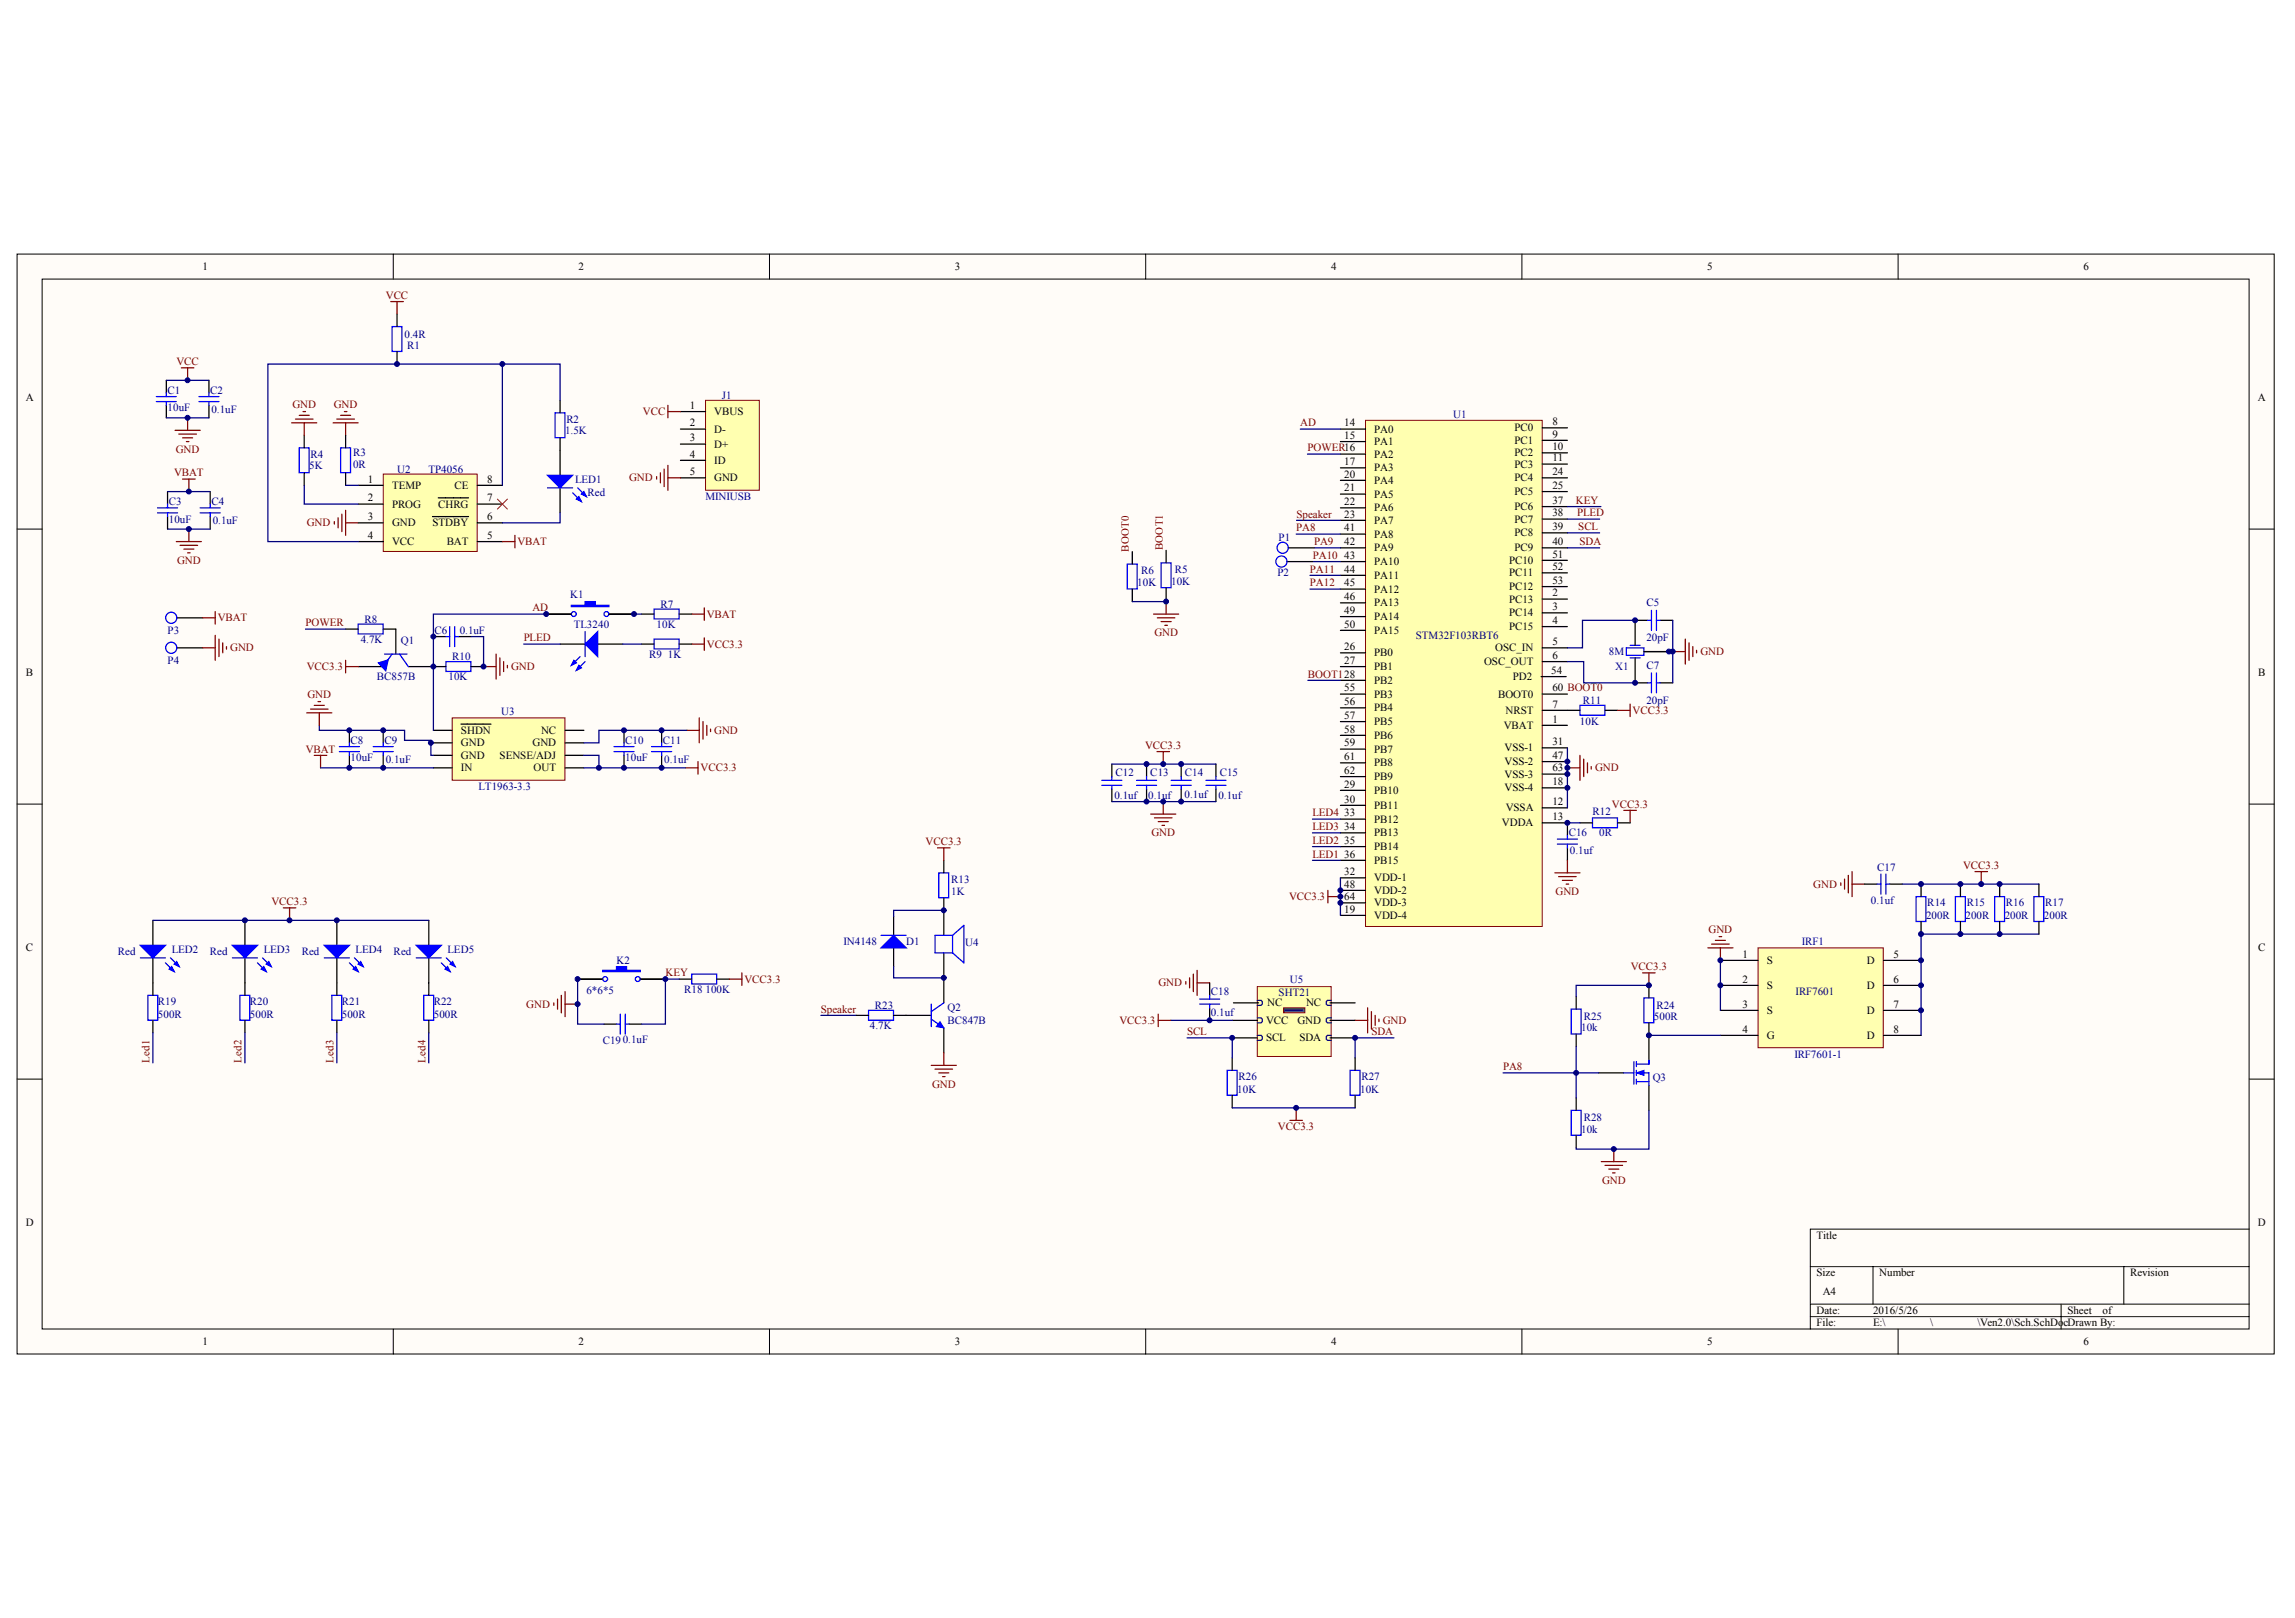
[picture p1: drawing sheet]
<svg xmlns="http://www.w3.org/2000/svg" width="287mm" height="202mm" viewBox="0 0 287 202" stroke-linecap="round" stroke-linejoin="round" font-family="sans-serif">
<defs><g id="words">
<g font-size="1.4">
<text x="25.3" y="33.7">1</text>
<text x="72.3" y="33.7">2</text>
<text x="119.3" y="33.7">3</text>
<text x="166.3" y="33.7">4</text>
<text x="213.4" y="33.7">5</text>
<text x="260.4" y="33.7">6</text>
<text x="3.2" y="50.1">A</text>
<text x="86.2" y="51.1">1</text>
<text x="86.2" y="53.3">2</text>
<text x="89.3" y="51.9">VBUS</text>
<text x="168" y="53.3">14</text>
<text x="189.3" y="53.9">PC0</text>
<text x="194" y="53.1">8</text>
<text x="282.2" y="50.1">A</text>
<text x="86.2" y="55.1">3</text>
<text x="86.2" y="57.2">4</text>
<text x="86.2" y="59.4">5</text>
<text x="89.3" y="54.1">D-</text>
<text x="89.3" y="55.9">D+</text>
<text x="89.3" y="58">ID</text>
<text x="168" y="54.8">15</text>
<text x="168" y="58.1">17</text>
<text x="168" y="59.7">20</text>
<text x="171.7" y="54.1">PA0</text>
<text x="171.7" y="55.6">PA1</text>
<text x="171.7" y="57.2">PA2</text>
<text x="171.7" y="58.9">PA3</text>
<text x="189.3" y="55.5">PC1</text>
<text x="189.3" y="57">PC2</text>
<text x="189.3" y="58.4">PC3</text>
<text x="194" y="54.7">9</text>
<text x="194" y="56.2">10</text>
<text x="194" y="57.6">11</text>
<text x="194" y="59.4">24</text>
<text x="46" y="60.3">1</text>
<text x="46" y="62.6">2</text>
<text x="46" y="65">3</text>
<text x="49" y="61.1">TEMP</text>
<text x="49" y="63.4">PROG</text>
<text x="49" y="65.8">GND</text>
<text x="54.1" y="65.8">STDBY</text>
<text x="54.8" y="63.4">CHRG</text>
<text x="56.8" y="61.1">CE</text>
<text x="60.9" y="65">6</text>
<text x="60.9" y="62.6">7</text>
<text x="60.9" y="60.3">8</text>
<text x="89.3" y="60.1">GND</text>
<text x="168" y="61.4">21</text>
<text x="168" y="63.1">22</text>
<text x="168" y="64.7">23</text>
<text x="171.7" y="60.5">PA4</text>
<text x="171.7" y="62.2">PA5</text>
<text x="171.7" y="63.9">PA6</text>
<text x="171.7" y="65.5">PA7</text>
<text x="189.3" y="60.1">PC4</text>
<text x="189.3" y="61.9">PC5</text>
<text x="189.3" y="63.7">PC6</text>
<text x="189.3" y="65.3">PC7</text>
<text x="194" y="61.1">25</text>
<text x="194" y="63">37</text>
<text x="194" y="64.5">38</text>
<text x="46" y="67.3">4</text>
<text x="49" y="68.1">VCC</text>
<text x="55.8" y="68.1">BAT</text>
<text x="60.9" y="67.3">5</text>
<text x="168" y="66.4">41</text>
<text x="168" y="68.1">42</text>
<text x="168" y="69.8">43</text>
<text x="168" y="71.5">44</text>
<text x="171.7" y="67.2">PA8</text>
<text x="171.7" y="68.9">PA9</text>
<text x="171.7" y="70.6">PA10</text>
<text x="188.6" y="70.4">PC10</text>
<text x="189.3" y="67">PC8</text>
<text x="189.3" y="68.9">PC9</text>
<text x="194" y="66.2">39</text>
<text x="194" y="68.1">40</text>
<text x="194" y="69.7">51</text>
<text x="194" y="71.2">52</text>
<text x="168" y="73.3">45</text>
<text x="168" y="75">46</text>
<text x="168" y="76.7">49</text>
<text x="171.7" y="72.3">PA11</text>
<text x="171.7" y="74">PA12</text>
<text x="171.7" y="75.8">PA13</text>
<text x="171.7" y="77.5">PA14</text>
<text x="188.6" y="72">PC11</text>
<text x="188.6" y="73.7">PC12</text>
<text x="188.6" y="75.3">PC13</text>
<text x="188.6" y="77">PC14</text>
<text x="194" y="72.9">53</text>
<text x="194" y="74.5">2</text>
<text x="194" y="76.2">3</text>
<text x="194" y="77.9">4</text>
<text x="168" y="78.4">50</text>
<text x="168" y="81.2">26</text>
<text x="168" y="82.9">27</text>
<text x="171.7" y="79.2">PA15</text>
<text x="171.7" y="82">PB0</text>
<text x="171.7" y="83.7">PB1</text>
<text x="185.5" y="83.1">OSC_OUT</text>
<text x="186.9" y="81.4">OSC_IN</text>
<text x="188.6" y="78.7">PC15</text>
<text x="194" y="80.6">5</text>
<text x="194" y="82.3">6</text>
<text x="3.2" y="84.5">B</text>
<text x="168" y="86.4">55</text>
<text x="168" y="88.1">56</text>
<text x="168" y="89.8">57</text>
<text x="171.7" y="85.4">PB2</text>
<text x="171.7" y="87.2">PB3</text>
<text x="171.7" y="88.9">PB4</text>
<text x="187.2" y="87.2">BOOT0</text>
<text x="188.1" y="89.2">NRST</text>
<text x="189" y="85">PD2</text>
<text x="193.8" y="84.2">54</text>
<text x="194" y="86.4">60 BOOT0</text>
<text x="194" y="88.4">7</text>
<text x="282.2" y="84.5">B</text>
<text x="57.6" y="91.7">SHDN</text>
<text x="57.6" y="93.3">GND</text>
<text x="57.6" y="94.8">GND</text>
<text x="62.4" y="94.8">SENSE/ADJ</text>
<text x="66.6" y="93.3">GND</text>
<text x="67.6" y="91.7">NC</text>
<text x="168" y="91.5">58</text>
<text x="168" y="93.3">59</text>
<text x="168" y="95">61</text>
<text x="171.7" y="90.6">PB5</text>
<text x="171.7" y="92.3">PB6</text>
<text x="171.7" y="94">PB7</text>
<text x="171.7" y="95.7">PB8</text>
<text x="187.9" y="91.1">VBAT</text>
<text x="188" y="93.9">VSS-1</text>
<text x="188" y="95.6">VSS-2</text>
<text x="194" y="90.3">1</text>
<text x="194" y="93.1">31</text>
<text x="194" y="94.8">47</text>
<text x="57.6" y="96.4">IN</text>
<text x="66.7" y="96.4">OUT</text>
<text x="168" y="96.7">62</text>
<text x="168" y="98.4">29</text>
<text x="168" y="100.3">30</text>
<text x="168" y="102">33</text>
<text x="171.7" y="97.5">PB9</text>
<text x="171.7" y="99.2">PB10</text>
<text x="171.7" y="101.1">PB11</text>
<text x="188" y="97.2">VSS-3</text>
<text x="188" y="98.9">VSS-4</text>
<text x="188.2" y="101.4">VSSA</text>
<text x="194" y="96.4">63</text>
<text x="194" y="98.1">18</text>
<text x="194" y="100.6">12</text>
<text x="168" y="103.7">34</text>
<text x="168" y="105.4">35</text>
<text x="168" y="107.2">36</text>
<text x="171.7" y="102.8">PB12</text>
<text x="171.7" y="104.5">PB13</text>
<text x="171.7" y="106.2">PB14</text>
<text x="171.7" y="107.9">PB15</text>
<text x="187.7" y="103.2">VDDA</text>
<text x="194" y="102.5">13</text>
<text x="168" y="109.3">32</text>
<text x="168" y="110.9">48</text>
<text x="168" y="112.5">64</text>
<text x="171.7" y="110.1">VDD-1</text>
<text x="171.7" y="111.7">VDD-2</text>
<text x="171.7" y="113.2">VDD-3</text>
<text x="3.2" y="118.9">C</text>
<text x="168" y="114">19</text>
<text x="171.7" y="114.8">VDD-4</text>
<text x="217.8" y="119.6">1</text>
<text x="236.6" y="119.6">5</text>
<text x="282.2" y="118.9">C</text>
<text x="158.4" y="125.7">NC</text>
<text x="163.2" y="125.7">NC</text>
<text x="217.8" y="122.8">2</text>
<text x="217.8" y="125.9">3</text>
<text x="220.8" y="120.4">S</text>
<text x="220.8" y="123.5">S</text>
<text x="233.3" y="120.4">D</text>
<text x="233.3" y="123.5">D</text>
<text x="236.6" y="122.8">6</text>
<text x="236.6" y="125.9">7</text>
<text x="158.2" y="127.9">VCC</text>
<text x="158.2" y="130.1">SCL</text>
<text x="162.2" y="127.9">GND</text>
<text x="162.4" y="130.1">SDA</text>
<text x="217.8" y="129">4</text>
<text x="220.8" y="126.7">S</text>
<text x="220.8" y="129.8">G</text>
<text x="233.3" y="126.7">D</text>
<text x="233.3" y="129.8">D</text>
<text x="236.6" y="129">8</text>
<text x="3.2" y="153.2">D</text>
<text x="227" y="154.8">Title</text>
<text x="282.2" y="153.2">D</text>
<text x="227" y="159.5">Size</text>
<text x="227.8" y="161.8">A4</text>
<text x="234.9" y="159.5">Number</text>
<text x="266.2" y="159.5">Revision</text>
<text x="227" y="164.2">Date:</text>
<text x="227" y="165.7">File:</text>
<text x="234.1" y="164.2">2016/5/26</text>
<text x="234.1" y="165.7">E:\</text>
<text x="241.2" y="165.7">\</text>
<text x="247.1" y="165.7">\Ven2.0\Sch.SchDo</text>
<text x="257.9" y="165.7">cDrawn By:</text>
<text x="258.4" y="164.2">Sheet</text>
<text x="262.8" y="164.2">of</text>
<text x="25.3" y="168.1">1</text>
<text x="72.3" y="168.1">2</text>
<text x="119.3" y="168.1">3</text>
<text x="166.3" y="168.1">4</text>
<text x="213.4" y="168.1">5</text>
<text x="260.4" y="168.1">6</text>
</g>
<g font-size="1.4" fill="#800000">
<text x="48.2" y="37.3">VCC</text>
<text x="22.1" y="45.6">VCC</text>
<text x="36.5" y="50.9">GND</text>
<text x="41.7" y="50.9">GND</text>
<text x="80.4" y="51.9">VCC</text>
<text x="162.5" y="53.3">AD</text>
<text x="21.8" y="59.5">VBAT</text>
<text x="22" y="56.5">GND</text>
<text x="163.4" y="56.4">POWER16</text>
<text x="38.4" y="65.8">GND</text>
<text x="78.6" y="60.1">GND</text>
<text x="162" y="64.7">Speaker</text>
<text x="196.9" y="63">KEY</text>
<text x="197.1" y="64.5">PLED</text>
<text x="22.1" y="70.4">GND</text>
<text x="64.7" y="68.1">VBAT</text>
<text x="141.1" y="68.9" transform="rotate(-90 141.1 68.9)">BOOT0</text>
<text x="145.3" y="68.8" transform="rotate(-90 145.3 68.8)">BOOT1</text>
<text x="162" y="66.4">PA8</text>
<text x="163.7" y="71.5">PA11</text>
<text x="164.1" y="69.8">PA10</text>
<text x="164.2" y="68.1">PA9</text>
<text x="197.2" y="66.2">SCL</text>
<text x="197.4" y="68.1">SDA</text>
<text x="27.2" y="77.6">VBAT</text>
<text x="66.5" y="76.4">AD</text>
<text x="88.3" y="77.2">VBAT</text>
<text x="163.7" y="73.3">PA12</text>
<text x="28.8" y="81.4">GND</text>
<text x="38.2" y="78.3">POWER</text>
<text x="38.3" y="83.7">VCC3.3</text>
<text x="63.9" y="83.7">GND</text>
<text x="65.4" y="80.1">PLED</text>
<text x="88.3" y="80.9">VCC3.3</text>
<text x="144.3" y="79.5">GND</text>
<text x="212.5" y="81.8">GND</text>
<text x="38.4" y="87.2">GND</text>
<text x="163.4" y="84.7">BOOT128</text>
<text x="204" y="89.2">VCC3.3</text>
<text x="38.2" y="94">VBAT</text>
<text x="89.3" y="91.7">GND</text>
<text x="143.1" y="93.6">VCC3.3</text>
<text x="87.5" y="96.4">VCC3.3</text>
<text x="164" y="102">LED4</text>
<text x="199.3" y="96.4">GND</text>
<text x="201.4" y="100.9">VCC3.3</text>
<text x="115.7" y="105.6">VCC3.3</text>
<text x="143.9" y="104.5">GND</text>
<text x="164" y="107.2">LED1</text>
<text x="164" y="105.4">LED2</text>
<text x="164" y="103.7">LED3</text>
<text x="33.9" y="113.1">VCC3.3</text>
<text x="161.1" y="112.5">VCC3.3</text>
<text x="194.4" y="111.8">GND</text>
<text x="226.6" y="110.9">GND</text>
<text x="245.3" y="108.6">VCC3.3</text>
<text x="213.5" y="116.5">GND</text>
<text x="65.8" y="125.9">GND</text>
<text x="83.2" y="122">KEY</text>
<text x="93" y="122.8">VCC3.3</text>
<text x="144.8" y="123.2">GND</text>
<text x="203.8" y="121.2">VCC3.3</text>
<text x="102.6" y="126.5">Speaker</text>
<text x="139.9" y="127.9">VCC3.3</text>
<text x="148.3" y="129.3">SCL</text>
<text x="171.4" y="129.3">SDA</text>
<text x="172.8" y="127.9">GND</text>
<text x="18.7" y="132.8" transform="rotate(-90 18.7 132.8)">Led1</text>
<text x="30.2" y="132.8" transform="rotate(-90 30.2 132.8)">Led2</text>
<text x="41.7" y="132.8" transform="rotate(-90 41.7 132.8)">Led3</text>
<text x="53.2" y="132.8" transform="rotate(-90 53.2 132.8)">Led4</text>
<text x="116.5" y="135.9">GND</text>
<text x="187.8" y="133.7">PA8</text>
<text x="159.7" y="141.2">VCC3.3</text>
<text x="200.2" y="147.9">GND</text>
</g>
<g font-size="1.4" fill="#000080">
<text x="50.6" y="42.2">0.4R</text>
<text x="50.9" y="43.6">R1</text>
<text x="20.9" y="51.4">10uF</text>
<text x="20.9" y="49.2">C1</text>
<text x="26.3" y="49.2">C2</text>
<text x="26.4" y="51.6">0.1uF</text>
<text x="70.8" y="52.8">R2</text>
<text x="90.2" y="49.8">J1</text>
<text x="181.6" y="52.2">U1</text>
<text x="38.6" y="58.6">5K</text>
<text x="38.8" y="57.2">R4</text>
<text x="44.1" y="58.4">0R</text>
<text x="44.1" y="57">R3</text>
<text x="49.6" y="59">U2</text>
<text x="53.5" y="59">TP4056</text>
<text x="70.6" y="54.2">1.5K</text>
<text x="21.1" y="65.3">10uF</text>
<text x="21.1" y="63.1">C3</text>
<text x="26.4" y="63.1">C4</text>
<text x="26.6" y="65.5">0.1uF</text>
<text x="71.9" y="60.3">LED1</text>
<text x="73.4" y="62">Red</text>
<text x="88.2" y="62.5">MINIUSB</text>
<text x="142.6" y="71.7">R6</text>
<text x="146.8" y="71.5">R5</text>
<text x="159.8" y="67.6">P1</text>
<text x="45.5" y="77.8">R8</text>
<text x="71.2" y="74.7">K1</text>
<text x="82.5" y="75.9">R7</text>
<text x="142.1" y="73.3">10K</text>
<text x="146.4" y="73.1">10K</text>
<text x="159.6" y="72">P2</text>
<text x="205.8" y="75.8">C5</text>
<text x="20.9" y="79.2">P3</text>
<text x="20.9" y="82.9">P4</text>
<text x="45.1" y="80.3">4.7K</text>
<text x="50.1" y="80.4">Q1</text>
<text x="54.3" y="79.2">C6</text>
<text x="56.5" y="82.5">R10</text>
<text x="57.5" y="79.2">0.1uF</text>
<text x="71.7" y="78.4">TL3240</text>
<text x="81.1" y="82.2">R9</text>
<text x="82.1" y="78.4">10K</text>
<text x="83.5" y="82.2">1K</text>
<text x="176.9" y="79.8">STM32F103RBT6</text>
<text x="201.1" y="81.8">8M</text>
<text x="201.8" y="83.7">X1</text>
<text x="205.8" y="83.6">C7</text>
<text x="205.8" y="80.1">20pF</text>
<text x="47.1" y="85">BC857B</text>
<text x="56" y="85">10K</text>
<text x="62.6" y="89.3">U3</text>
<text x="197.8" y="87.9">R11</text>
<text x="205.8" y="87.9">20pF</text>
<text x="43.8" y="95.1">10uF</text>
<text x="43.8" y="92.9">C8</text>
<text x="48.1" y="92.9">C9</text>
<text x="48.2" y="95.3">0.1uF</text>
<text x="78.1" y="95.1">10uF</text>
<text x="78.1" y="92.9">C10</text>
<text x="82.8" y="92.9">C11</text>
<text x="83" y="95.3">0.1uF</text>
<text x="197.4" y="90.6">10K</text>
<text x="59.8" y="98.7">LT1963-3.3</text>
<text x="139.3" y="99.8">0.1uf</text>
<text x="139.4" y="97">C12</text>
<text x="143.5" y="99.8">0.1uf</text>
<text x="143.8" y="97">C13</text>
<text x="148" y="99.7">0.1uf</text>
<text x="148.1" y="97">C14</text>
<text x="152.3" y="99.8">0.1uf</text>
<text x="152.4" y="97">C15</text>
<text x="199" y="101.8">R12</text>
<text x="196" y="104.5">C16</text>
<text x="196.2" y="106.7">0.1uf</text>
<text x="199.9" y="104.5">0R</text>
<text x="118.9" y="111.8">1K</text>
<text x="118.9" y="110.3">R13</text>
<text x="233.8" y="112.9">0.1uf</text>
<text x="234.6" y="108.9">C17</text>
<text x="240.9" y="113.2">R14</text>
<text x="245.8" y="113.2">R15</text>
<text x="250.7" y="113.2">R16</text>
<text x="255.6" y="113.2">R17</text>
<text x="14.7" y="119.3">Red</text>
<text x="21.5" y="119">LED2</text>
<text x="26.2" y="119.3">Red</text>
<text x="33" y="119">LED3</text>
<text x="37.7" y="119.3">Red</text>
<text x="44.4" y="119">LED4</text>
<text x="49.2" y="119.3">Red</text>
<text x="55.9" y="119">LED5</text>
<text x="105.4" y="118.1">IN4148</text>
<text x="113.2" y="118.1">D1</text>
<text x="120.6" y="118.2">U4</text>
<text x="225.2" y="118.1">IRF1</text>
<text x="240.7" y="114.8">200R</text>
<text x="245.6" y="114.8">200R</text>
<text x="250.5" y="114.8">200R</text>
<text x="255.4" y="114.8">200R</text>
<text x="19.7" y="125.6">R19</text>
<text x="31.2" y="125.6">R20</text>
<text x="42.7" y="125.6">R21</text>
<text x="54.2" y="125.6">R22</text>
<text x="73.3" y="124.2">6*6*5</text>
<text x="77" y="120.4">K2</text>
<text x="85.5" y="124">R18</text>
<text x="88.2" y="124">100K</text>
<text x="151.3" y="124.3">C18</text>
<text x="159.8" y="124.5">SHT21</text>
<text x="161.2" y="122.8">U5</text>
<text x="224.4" y="124.3">IRF7601</text>
<text x="19.7" y="127.1">500R</text>
<text x="31.2" y="127.1">500R</text>
<text x="42.7" y="127.1">500R</text>
<text x="54.2" y="127.1">500R</text>
<text x="75.3" y="130.4">C190.1uF</text>
<text x="108.7" y="128.5">4.7K</text>
<text x="109.3" y="126">R23</text>
<text x="118.4" y="127.9">BC847B</text>
<text x="118.4" y="126.4">Q2</text>
<text x="151.3" y="127">0.1uf</text>
<text x="197.6" y="128.9">10k</text>
<text x="197.9" y="127.5">R25</text>
<text x="206.7" y="127.5">500R</text>
<text x="207" y="126">R24</text>
<text x="154.6" y="136.5">10K</text>
<text x="154.8" y="134.9">R26</text>
<text x="170" y="136.5">10K</text>
<text x="170.1" y="134.9">R27</text>
<text x="206.5" y="135.1">Q3</text>
<text x="224.2" y="132.1">IRF7601-1</text>
<text x="197.6" y="141.5">10k</text>
<text x="197.9" y="140.1">R28</text>
</g>
</g></defs>
<g fill="#fffcf8" stroke="#000" stroke-width=".12">
<path d="M2.1 31.7h282.1v137.5h-282.1z"/>
<path d="M5.3 34.9h275.8v131.1h-275.8z"/>
</g>
<g fill="none" stroke="#000" stroke-width=".12">
<path d="M49.1 31.7v3.2M96.2 31.7v3.2M143.2 31.7v3.2M190.2 31.7v3.2M237.2 31.7v3.2M2.1 66.1h3.2M281.1 66.1h3.1M2.1 100.5h3.2M281.1 100.5h3.1M2.1 134.8h3.2M281.1 134.8h3.1M226.2 158.2h54.9"/>
<path d="M234.1 158.2v4.7M265.4 158.2v4.7M281.1 153.6h-54.9v12.5M49.1 166.1v3.1M96.2 166.1v3.1M143.2 166.1v3.1M190.2 166.1v3.1M226.2 162.9h54.9M226.2 164.5h54.9M237.2 166.1v3.1M257.6 162.9v3.2"/>
</g>
<path d="M47.9 59.2h11.7v9.7h-11.7z" fill="#ffffb0" stroke="#800000" stroke-width=".12"/>
<g fill="none" stroke="#000" stroke-width=".16">
<path d="M49.6 39.2v1.6M20.8 47.5v1.6M20.8 50.6v1.6M26.1 47.5v1.6M26.1 50.6v1.6M38 54.4v1.5M38 59.1v1.5M43.2 54.4v1.5M43.2 59.1v1.5M49.6 43.9v1.6M70 50v1.6M70 54.7v4.7"/>
<path d="M20.9 61.4v1.6M20.9 64.5v1.6M26.3 61.4v1.6M26.3 64.5v1.6M44.8 60.6h3.1M44.8 63h3.1M44.8 65.3h3.1M44.8 67.7h3.1M54.1 64.5h4.5M54.8 62.2h3.8M59.6 60.6h3.2M59.6 63h3.2"/>
<path d="M59.6 65.3h3.2M59.6 67.7h3.2M70 60.9v3.2"/>
</g>
<g fill="none" stroke="#00f" stroke-width=".16">
<path d="M19.5 50.2h2.5M19.5 49.5h2.5M20.8 49.1v.4M20.8 50.2v.4M24.9 50.2h2.5M24.9 49.5h2.5M26.1 49.1v.4M26.1 50.2v.4M37.4 55.9h1.2v3.2h-1.2zM42.6 55.9h1.2v3.2h-1.2zM49 40.8h1.2v3.1h-1.2zM69.4 51.6h1.2v3.1h-1.2z"/>
<path d="M19.7 64.1h2.5M19.7 63.4h2.5M20.9 63v.4M20.9 64.1v.4M25 64.1h2.5M25 63.4h2.5M26.3 63v.4M26.3 64.1v.4M68.4 60.9h3.2M71.6 61.6l1.1 1.1M72.2 60.9l1.1 1.1"/>
</g>
<g fill="none" stroke="#800000" stroke-width=".16">
<path d="M48.8 37.7h1.6M49.6 37.7v1.5M21.9 53.8h3.1M22.4 54.2h2.1M22.7 46h1.5M22.8 54.7h1.3M22.8 59.9h1.6M23.3 55.2h.3M23.4 46v1.5M23.4 52.2v1.6M23.6 59.9v1.5M36.5 52.8h3.1"/>
<path d="M36.9 52.4h2.2M37.4 51.9h1.2M37.9 51.4h.3M38 52.8v1.6M41.6 52.8h3.2M42.1 52.4h2.2M42.6 51.9h1.2M43 51.4h.3M43.2 52.8v1.6M22 67.7h3.2M22.5 68.1h2.2M23 68.6h1.2"/>
<path d="M23.4 69.1h.4M23.6 66.1v1.6M41.8 65.2v.3M42.3 64.7v1.2M42.7 64.2v2.2M43.2 63.8v3.1M43.2 65.3h1.6M62.8 67.7h1.5M64.3 66.9v1.5"/>
</g>
<path d="M20.8 52.2h5.3M20.8 47.5h5.3M62.8 45.5h7.2v4.5M20.9 61.4h5.4M20.9 66.1h5.4M38 60.6v2.4h6.8M43.2 60.6h1.6M62.8 60.6v-15.1h-29.3v22.2h11.3M70 64.1v1.2h-7.2" fill="none" stroke="#000080" stroke-width=".16"/>
<path d="M62.2 62.4l1.2 1.2M63.4 62.4l-1.2 1.2" fill="none" stroke="#f00" stroke-width=".12"/>
<g fill="#00f" stroke="#00f" stroke-width=".16">
<path d="M68.4 59.4h3.2l-1.6 1.5z"/>
<path d="M72 62.4l.3-.4 .4 .7z"/>
<path d="M72.7 61.7l.3-.3 .3 .6z"/>
</g>
<path d="M88.2 50h6.7v11.2h-6.7z" fill="#ffffb0" stroke="#800000" stroke-width=".12"/>
<path d="M85 51.4h3.2M85 53.6h3.2M85 55.5h3.2M85 57.5h3.2M85 59.7h3.2" fill="none" stroke="#000" stroke-width=".16"/>
<path d="M82.1 59.5v.4M82.5 59.1v1.2M83 58.6v2.2M83.5 50.6v1.6M83.5 58.1v3.2M83.5 51.4h1.5M83.5 59.7h1.5" fill="none" stroke="#800000" stroke-width=".16"/>
<path d="M170.7 52.5h22v63.2h-22z" fill="#ffffb0" stroke="#800000" stroke-width=".12"/>
<g fill="none" stroke="#000" stroke-width=".16">
<path d="M167.5 53.6h3.2M167.5 55.2h3.2M167.5 56.7h3.2M167.5 58.4h3.2M192.7 53.5h3.2M192.7 55h3.2M192.7 56.6h3.2M192.7 58h3.2M192.7 59.7h3.2M141.5 68.9v1.6M141.5 73.6v1.6M145.7 68.8v1.5"/>
<path d="M145.7 73.4v1.6M167.5 60h3.2M167.5 61.7h3.2M167.5 63.4h3.2M167.5 65h3.2M167.5 66.7h3.2M167.5 68.4h3.2M167.5 70.2h3.2M167.5 71.9h3.2M167.5 73.6h3.2M167.5 75.3h3.2M167.5 77h3.2"/>
<path d="M167.5 78.8h3.2M192.7 68.4h3.2M192.7 61.4h3.2M192.7 63.3h3.2M192.7 64.9h3.2M192.7 66.6h3.2M192.7 70h3.2M192.7 71.6h3.2M192.7 73.3h3.2M192.7 74.8h3.2M192.7 76.6h3.2M192.7 78.3h3.2"/>
<path d="M205.9 77.5h-1.6v3.1M207.5 77.5h1.5M138.9 95.5v1.5M138.9 98.6v1.5M143.3 95.5v1.5M143.3 98.6v1.5M147.6 95.5v1.5M147.6 98.6v1.5M152 95.5v1.5M152 98.6v1.5M167.5 81.6h3.2M167.5 83.3h3.2"/>
<path d="M167.5 85h3.2M167.5 86.7h3.2M167.5 88.4h3.2M167.5 90.2h3.2M167.5 91.9h3.2M167.5 93.6h3.2M167.5 95.3h3.2M167.5 97h3.2M167.5 98.7h3.2M192.6 84.5h3.1M192.7 86.7h3.2M192.7 80.9h3.2"/>
<path d="M192.7 82.7h3.2M192.7 88.7h4.7M192.7 90.6h3.2M192.7 93.4h3.2M192.7 95.1h3.2M192.7 96.7h3.2M192.7 98.4h3.2M200.6 88.7h1.6M204.3 82.2v3.1h1.6M205.4 81.4h3.2M207.5 85.3h1.5M167.5 100.6h3.2"/>
<path d="M167.5 102.3h3.2M167.5 104.1h3.2M167.5 105.8h3.2M167.5 107.5h3.2M167.5 109.7h3.2M167.5 111.2h3.2M167.5 112.8h3.2M167.5 114.4h3.2M192.7 100.9h3.2M192.7 102.8h3.2v1.6M195.9 105.9v1.6M197.4 102.8h1.6"/>
<path d="M202.2 102.8h1.5"/>
</g>
<g fill="none" stroke="#000080" stroke-width=".16">
<path d="M162.5 53.6h5M145.7 75v.2h-4.2M162 65h5.5M164.1 70.2h3.4M164.2 68.4h3.3M204.3 77.5h-6.5v3.4h-1.9M209 77.5v3.9h-.4M138.9 95.5h13.1M163.4 85h4.1M195.9 82.7h2v2.6h6.4M195.9 93.4v7.5M209 81.4v3.9"/>
<path d="M138.9 100.1h13.1M167.5 109.7v4.7M195.9 102.8h1.5"/>
</g>
<g fill="none" stroke="#800000" stroke-width=".16">
<path d="M144.2 76.7h3.1M144.6 77.2h2.2M145.1 77.7h1.3M145.6 78.1h.3M145.7 75.2v1.5M210.6 79.8v3.2M144.6 93.9h1.6M145.4 93.9v1.6M195.9 95.9h1.5M197.4 94.4v3.1M197.9 94.8v2.2M198.4 95.3v1.3"/>
<path d="M198.9 95.8v.3M202.2 88.7h1.5M203.7 88v1.5M209 81.4h1.6M211.1 80.3v2.2M211.6 80.8v1.2M212 81.3v.3M143.8 101.7h3.1M144.3 102.2h2.2M144.7 102.6h1.3M145.2 103.1h.3M145.4 100.1v1.6"/>
<path d="M165.9 111.2v1.6M165.9 112h1.6M194.3 109h3.1M194.8 109.5h2.2M195.3 110h1.2M195.7 110.5h.3M195.9 107.5v1.5M202.9 101.2h1.6M203.7 101.2v1.6"/>
</g>
<g fill="none" stroke="#00f" stroke-width=".16">
<path d="M140.9 70.5h1.2v3.1h-1.2zM145.1 70.3h1.2v3.1h-1.2zM205.9 77.5h.5M206.4 76.3v2.5M207 76.3v2.5M207 77.5h.5M137.7 97.5h2.5M137.7 98.1h2.5M138.9 97v.5M138.9 98.1v.5M142 97.5h2.5M142 98.1h2.5"/>
<path d="M143.3 97v.5M143.3 98.1v.5M146.4 97.5h2.5M146.4 98.1h2.5M147.6 97v.5M147.6 98.1v.5M150.7 97.5h2.5M150.7 98.1h2.5M152 97v.5M152 98.1v.5M197.4 88.1h3.2v1.3h-3.2zM203.2 80.9h2.2v1h-2.2z"/>
<path d="M203.7 80.6h1.3M203.7 82.2h1.3M205.9 85.3h.5M206.4 84.1v2.5M207 84.1v2.5M207 85.3h.5M194.6 104.8h2.5M194.6 105.5h2.5M195.9 104.4v.4M195.9 105.5v.4M199 102.2h3.1v1.2h-3.1z"/>
</g>
<path d="M157.1 123.3h9.3v8.7h-9.3z" fill="#ffffb0" stroke="#800000" stroke-width=".12"/>
<path d="M157.1 125h.5l.2 .1v.3l-.2 .2h-.5M157.1 127.2h.5l.2 .1v.3l-.2 .2h-.5M157.1 129.4h.5l.2 .1v.3l-.2 .2h-.5M166.4 129.4h-.5l-.2 .1v.3l.2 .2h.5M166.4 127.2h-.5l-.2 .1v.3l.2 .2h.5M166.4 125h-.5l-.2 .1v.3l.2 .2h.5" fill="none" stroke="#11037f" stroke-width=".16"/>
<path d="M154 127.5h3.1M154 129.7h3.1M154.1 125.3h3.2M166.2 125.3h3.1M166.2 127.5h3.1M166.2 129.7h3.1" fill="none" stroke="#000" stroke-width=".16"/>
<path d="M160.4 125.9h2.7v.6h-2.7z" fill="#008080" stroke="#800000" stroke-width=".12"/>
<path d="M160.6 126.2h2.2" fill="none" stroke="#11037f" stroke-width=".16"/>
<g fill="none" stroke="#800000" stroke-width=".16">
<path d="M144.7 127.5h1.6M144.7 126.7v1.6M148.2 122.6v.3M148.7 122.2v1.2M149.1 121.7v2.2M149.6 121.2v3.2M149.6 122.8h1.6M161.2 140h1.6M162 138.4v1.6M169.3 127.5h1.6M170.9 125.9v3.1M171.4 126.4v2.2"/>
<path d="M171.9 126.9v1.2M172.3 127.3v.3"/>
</g>
<path d="M149.9 124.8h2.5M149.9 125.4h2.5M151.2 124.4v.4M151.2 125.4v.5M153.4 133.7h1.2v3.1h-1.2zM168.7 133.7h1.3v3.1h-1.3z" fill="none" stroke="#00f" stroke-width=".16"/>
<path d="M151.2 122.8v1.6M151.2 125.9v1.6M154 132.2v1.5M154 136.8v1.6M169.3 132.2v1.5M169.3 136.8v1.6" fill="none" stroke="#000" stroke-width=".16"/>
<path d="M146.3 127.5h7.7M148.3 129.7h5.7v2.5M154 138.4h15.3M154 129.7h.1M174.2 129.7h-4.9v2.5" fill="none" stroke="#000080" stroke-width=".16"/>
<path d="M219.7 118.4h15.7v12.5h-15.7z" fill="#ffffb0" stroke="#800000" stroke-width=".12"/>
<g fill="none" stroke="#000" stroke-width=".16">
<path d="M22.2 77.2h3.1M22.2 80.9h3.1M19.1 115v3.1M19.1 119.7v4.7M30.6 115v3.1M30.6 119.7v4.7M42.1 115v3.1M42.1 119.7v4.7M53.6 115v3.1M53.6 119.7v4.7M215 120h4.7M233 110.5h1.6"/>
<path d="M235.4 120h4.7M236.2 110.5h1.5M240.1 110.5v1.5M240.1 115.1v1.6M245 110.5v1.5M245 115.1v1.6M249.9 110.5v1.5M249.9 115.1v1.6M254.8 110.5v1.5M254.8 115.1v1.6M19.1 127.5v1.5M30.6 127.5v1.5"/>
<path d="M42.1 127.5v1.5M53.6 127.5v1.5M197 124.5v1.6M197 129.2v1.6M197 137.2v1.5M199.8 134h3.1M206.1 123.1v1.6M206.1 127.8v4.7M206.1 135.6v3.1M215 123.1h4.7M215 126.2h4.7M215 129.4h4.7"/>
<path d="M235.4 123.1h4.7M235.4 126.2h4.7M235.4 129.4h4.7M197 141.8v1.6"/>
</g>
<path d="M19.1 115h34.5M215 120v6.2M237.7 110.5h17.1M254.8 116.7h-14.7v12.7M19.1 129v3.8M30.6 129v3.8M42.1 129v3.8M53.6 129v3.8M206.1 138.7v4.9h-9.1v-.2M206.1 123.1h-9.1v1.4M206.1 129.4h8.9" fill="none" stroke="#000080" stroke-width=".16"/>
<g fill="none" stroke="#800000" stroke-width=".16">
<path d="M25.3 77.2h1.6M26.9 76.4v1.6M26.9 79.4v3.1M27.4 79.8v2.2M25.3 80.9h1.6M27.8 80.3v1.3M28.3 80.8v.3M35.4 113.4h1.6M36.2 113.4v1.6M213.4 118.4h3.2M213.9 118h2.2M214.4 117.5h1.2"/>
<path d="M214.8 117h.4M215 118.4v1.6M230 110.3v.3M230.5 109.8v1.3M231 109.4v2.1M231.5 108.9v3.1M231.5 110.5h1.5M246.8 108.9h1.6M247.6 108.9v1.6M205.3 121.5h1.6M206.1 121.5v1.6M200.1 145.1h3.1"/>
<path d="M200.6 145.6h2.2M201.1 146.1h1.2M201.5 146.5h.3M201.7 143.6v1.5"/>
</g>
<g fill="none" stroke="#00f" stroke-width=".16">
<path d="M17.5 119.7h3.2M21.3 119.7l1.1 1.1M29 119.7h3.2M32.8 119.7l1.1 1.1M40.5 119.7h3.2M44.3 119.7l1.1 1.1M52 119.7h3.2M55.8 119.7l1.1 1.1M234.6 110.5h.5M235.1 109.2v2.5M235.7 109.2v2.5M235.7 110.5h.5"/>
<path d="M239.4 112h1.3v3.1h-1.3zM244.4 112h1.2v3.1h-1.2zM249.3 112h1.2v3.1h-1.2zM254.2 112h1.2v3.1h-1.2zM18.5 124.4h1.2v3.1h-1.2zM20.7 120.3l1.1 1.1M30 124.4h1.2v3.1h-1.2zM32.2 120.3l1.1 1.1M41.5 124.4h1.2v3.1h-1.2zM43.7 120.3l1.1 1.1M53 124.4h1.2v3.1h-1.2zM55.2 120.3l1 1.1"/>
<path d="M196.4 126.1h1.2v3.1h-1.2zM196.4 138.7h1.2v3.1h-1.2zM202.9 134h1.3M204.2 132.6v2.8M204.5 134h1.6v1.6M204.5 135.1h1.6M204.5 132.6v.7M204.5 133.7v.6M204.5 134.8v.6M205.4 124.7h1.3v3.1h-1.3zM206.1 132.5v.4h-1.6"/>
<circle cx="21.4" cy="77.2" r=".7"/>
<circle cx="21.4" cy="80.9" r=".7"/>
</g>
<path d="M204.5 134l.9-.3v.6z" fill="#00f" stroke="#00f" stroke-width=".12"/>
<g fill="#00f" stroke="#00f" stroke-width=".16">
<path d="M17.5 118.1h3.2l-1.6 1.6z"/>
<path d="M21.1 121.1l.4-.3 .3 .6z"/>
<path d="M21.8 120.4l.3-.3 .3 .7z"/>
<path d="M29 118.1h3.2l-1.6 1.6z"/>
<path d="M32.6 121.1l.4-.3 .3 .6z"/>
<path d="M33.3 120.4l.3-.3 .3 .7z"/>
<path d="M40.5 118.1h3.2l-1.6 1.6z"/>
<path d="M44.1 121.1l.3-.3 .4 .6z"/>
<path d="M44.8 120.4l.3-.3 .3 .7z"/>
<path d="M52 118.1h3.2l-1.6 1.6z"/>
<path d="M55.6 121.1l.3-.3 .3 .6z"/>
<path d="M56.2 120.4l.4-.3 .3 .7z"/>
</g>
<path d="M56.5 89.7h14.1v7.8h-14.1z" fill="#ffffb0" stroke="#800000" stroke-width=".12"/>
<g fill="none" stroke="#000" stroke-width=".16">
<path d="M43.2 78.6h1.6M47.9 78.6h1.6v3.1M54.2 79.5h1.5M57.3 79.5h1.6M68.3 76.7h3.1M76.1 76.7h3.1M80.2 76.7h1.5M84.9 76.7h1.5M160.9 70.2h3.2M161.1 68.4h3.1M43.7 91.2v1.6M43.7 94.4v1.5"/>
<path d="M44.8 83.3h3.1M47.9 91.2v1.6M47.9 94.4v1.5M51 83.3h4.7M54.2 95.9h2.3M54.2 94.4h2.3M54.2 92.8h2.3M54.2 91.2h2.3M57.6 90.5h3.8M58.9 83.3h1.5M70 80.5h3.1M70.6 95.9h2.4"/>
<path d="M70.6 94.4h2.4M70.6 92.8h2.4M70.6 91.2h2.4M74.7 80.5h3.1M78 91.2v1.6M78 94.4v1.5M80.2 80.5h1.5M82.7 91.2v1.6M82.7 94.4v1.5M84.9 80.5h1.5M111.7 114.5v2.4M111.7 118.4v2.4"/>
<path d="M117.9 107.5v1.5M117.9 112.2v4.7M117.9 119v6.3M72.2 122.3h3.1M75.5 127.9h1.5M78.6 127.9h1.6M80 122.3h3.2M84.9 122.3h1.5M89.6 122.3h1.5M107 126.9h1.5M111.7 126.9h4.7M117.9 128.4v3.1"/>
</g>
<g fill="none" stroke="#800000" stroke-width=".16">
<path d="M86.4 76.7h1.6M88 75.9v1.6M88 79.7v1.6M38.3 89.1h3.2M38.8 88.6h2.2M39.3 94.4h1.5M39.3 88.1h1.2M39.7 87.7h.4M39.9 89.1v1.5M40.1 94.4v1.5M43.2 83.3h1.6M43.2 82.5v1.6"/>
<path d="M60.4 83.3h1.6M62 81.7v3.1M62.5 82.2v2.2M62.9 82.7v1.2M63.4 83.1v.3M85.7 95.9h1.5M85.8 91.2h1.6M86.4 80.5h1.6M87.2 95.1v1.6M87.4 89.7v3.1M87.9 90.2v2.1M88.3 90.6v1.3"/>
<path d="M88.8 91.1v.3M117.2 105.9h1.5M117.9 105.9v1.6M69.2 125.3v.3M69.7 124.8v1.3M70.1 124.4v2.1M70.6 123.9v3.1M70.6 125.4h1.6M91.1 122.3h1.6M92.7 121.5v1.6M116.4 133.1h3.1M116.8 133.6h2.2"/>
<path d="M117.3 134h1.3M117.8 134.5h.3M117.9 131.5v1.6"/>
</g>
<g fill="none" stroke="#000080" stroke-width=".16">
<path d="M163.4 56.7h4.1M38.2 78.6h5M58.9 79.5h1.5v3.8M68.3 76.7h-14.1v14.5M79.2 76.7h1M162 66.7h5.5M163.7 71.9h3.8M163.7 73.6h3.8M195.9 63.3h4.2M195.9 64.9h4M195.9 66.6h4M195.9 68.4h4"/>
<path d="M39.9 90.6v.6h10.7v1.3h3.2v.3M40.1 95.9h14.1M54.2 92.8h-.4v1.6h.4M65.4 80.5h4.6M73 94.4h1.8v1.5M73 95.9h12.7M77.8 80.5h2.4M85.8 91.2h-11v1.6h-1.8M117.9 113.7h-6.2v.8M164 102.3h3.5M164 104.1h3.5M164 105.8h3.5"/>
<path d="M164 107.5h3.5M72.2 122.3v5.6h3.3M84.9 122.3h-1.7v5.6h-3M102.6 126.9h4.4M111.7 120.8v1.4h6.2M197 130.8v3.2h-9.2M199.8 134h-2.8v3.2"/>
</g>
<g fill="none" stroke="#00f" stroke-width=".16">
<path d="M44.8 78h3.1v1.2h-3.1zM55.7 79.5h.5M56.2 78.3v2.5M56.8 78.3v2.5M56.8 79.5h.5M73.1 78.9v3.1M81.7 76.1h3.2v1.2h-3.2zM81.7 79.8h3.2v1.3h-3.2zM42.4 93.9h2.5M42.4 93.3h2.5M43.7 92.8v.5M43.7 93.9v.5"/>
<path d="M46.6 93.9h2.5M46.6 93.3h2.5M47.9 92.8v.5M47.9 93.9v.5M48.1 81.7h2.8M49 81.7l-1.1 1.6M49.9 81.7l1.1 1.6M55.7 82.7h3.1v1.2h-3.1zM72.5 82l-1.1 1.1M73.1 82.7l-1.1 1M76.7 93.9h2.5M76.7 93.3h2.5"/>
<path d="M78 92.8v.5M78 93.9v.5M81.4 93.9h2.5M81.4 93.3h2.5M82.7 92.8v.5M82.7 93.9v.5M110.1 116.9h3.1M117.3 109h1.3v3.2h-1.3zM119 116.9l1.5-1.3v4.7l-1.5-1.3M119 116.9v2.1M119 116.9h-2.2v2.1h2.2M77 127.9h.5"/>
<path d="M77.5 126.7v2.5M78.1 126.7v2.5M78.1 127.9h.5M86.4 121.7h3.2v1.2h-3.2zM108.5 126.2h3.2v1.3h-3.2zM116.4 127.3l1.5 1.1M116.4 125.4v2.9M117.9 125.3l-1.5 1.1"/>
<circle cx="71.7" cy="76.7" r=".31"/>
<circle cx="75.8" cy="76.7" r=".31"/>
<circle cx="160.1" cy="70.2" r=".7"/>
<circle cx="160.3" cy="68.4" r=".7"/>
<circle cx="75.6" cy="122.3" r=".31"/>
<circle cx="79.7" cy="122.3" r=".31"/>
</g>
<g fill="#00f" stroke="#00f" stroke-width=".12">
<path d="M47.3 82.8l1.2-.4-.3 1.4z"/>
<path d="M117.5 127.6l.4 .8-.9-.1z"/>
</g>
<g fill="#00f" stroke="#00f" stroke-width=".16">
<path d="M73.1 80.5l1.6-1.6v3.1z"/>
<path d="M71.7 82.5l.3 .3-.6 .3z"/>
<path d="M72.3 83.1l.4 .3-.7 .3z"/>
<path d="M110.1 118.4l1.6-1.5 1.5 1.5z"/>
<path d="M71.4 75.6h1.7v-.4h1.3v.4h1.7v.2h-4.7z" fill-rule="evenodd"/>
<path d="M75.3 121.2h1.7v-.4h1.3v.4h1.7v.2h-4.7z" fill-rule="evenodd"/>
</g>
<g fill="#000080" stroke="#000080" stroke-width=".12">
<circle cx="23.4" cy="52.2" r=".31"/>
<circle cx="23.4" cy="47.5" r=".31"/>
<circle cx="23.6" cy="66.1" r=".31"/>
<circle cx="23.6" cy="61.4" r=".31"/>
<circle cx="30.6" cy="115" r=".31"/>
<circle cx="36.2" cy="115" r=".31"/>
<circle cx="42.1" cy="115" r=".31"/>
<circle cx="43.7" cy="95.9" r=".31"/>
<circle cx="43.7" cy="91.2" r=".31"/>
<circle cx="47.9" cy="95.9" r=".31"/>
<circle cx="47.9" cy="91.2" r=".31"/>
<circle cx="49.6" cy="45.5" r=".31"/>
<circle cx="53.8" cy="92.8" r=".31"/>
<circle cx="54.2" cy="83.3" r=".31"/>
<circle cx="54.2" cy="79.5" r=".31"/>
<circle cx="60.4" cy="83.3" r=".31"/>
<circle cx="62.8" cy="45.5" r=".31"/>
<circle cx="68.3" cy="76.7" r=".31"/>
<circle cx="72.2" cy="125.4" r=".31"/>
<circle cx="72.2" cy="122.3" r=".31"/>
<circle cx="74.8" cy="95.9" r=".31"/>
<circle cx="78" cy="95.9" r=".31"/>
<circle cx="78" cy="91.2" r=".31"/>
<circle cx="79.2" cy="76.7" r=".31"/>
<circle cx="82.7" cy="95.9" r=".31"/>
<circle cx="82.7" cy="91.2" r=".31"/>
<circle cx="83.1" cy="122.3" r=".31"/>
<circle cx="117.9" cy="122.2" r=".31"/>
<circle cx="117.9" cy="113.7" r=".31"/>
<circle cx="143.3" cy="100.1" r=".31"/>
<circle cx="143.3" cy="95.5" r=".31"/>
<circle cx="145.4" cy="100.1" r=".31"/>
<circle cx="145.4" cy="95.5" r=".31"/>
<circle cx="145.7" cy="75.2" r=".31"/>
<circle cx="147.6" cy="100.1" r=".31"/>
<circle cx="147.6" cy="95.5" r=".31"/>
<circle cx="151.2" cy="127.5" r=".31"/>
<circle cx="154" cy="129.7" r=".31"/>
<circle cx="162" cy="138.4" r=".31"/>
<circle cx="167.5" cy="112.8" r=".31"/>
<circle cx="167.5" cy="112" r=".31"/>
<circle cx="167.5" cy="111.2" r=".31"/>
<circle cx="169.3" cy="129.7" r=".31"/>
<circle cx="195.9" cy="102.8" r=".31"/>
<circle cx="195.9" cy="98.4" r=".31"/>
<circle cx="195.9" cy="96.7" r=".31"/>
<circle cx="195.9" cy="95.9" r=".31"/>
<circle cx="195.9" cy="95.1" r=".31"/>
<circle cx="197" cy="134" r=".31"/>
<circle cx="201.7" cy="143.6" r=".31"/>
<circle cx="204.3" cy="85.3" r=".31"/>
<circle cx="204.3" cy="77.5" r=".31"/>
<circle cx="206.1" cy="129.3" r=".31"/>
<circle cx="206.1" cy="123.1" r=".31"/>
<circle cx="208.6" cy="81.4" r=".31"/>
<circle cx="209" cy="81.4" r=".31"/>
<circle cx="215" cy="123.1" r=".31"/>
<circle cx="215" cy="120" r=".31"/>
<circle cx="240.1" cy="126.2" r=".31"/>
<circle cx="240.1" cy="123.1" r=".31"/>
<circle cx="240.1" cy="120" r=".31"/>
<circle cx="240.1" cy="116.7" r=".31"/>
<circle cx="240.1" cy="110.4" r=".31"/>
<circle cx="245" cy="116.7" r=".31"/>
<circle cx="245" cy="110.4" r=".31"/>
<circle cx="247.6" cy="110.4" r=".31"/>
<circle cx="249.9" cy="116.7" r=".31"/>
<circle cx="249.9" cy="110.4" r=".31"/>
</g>
<use href="#words"/>
</svg>
